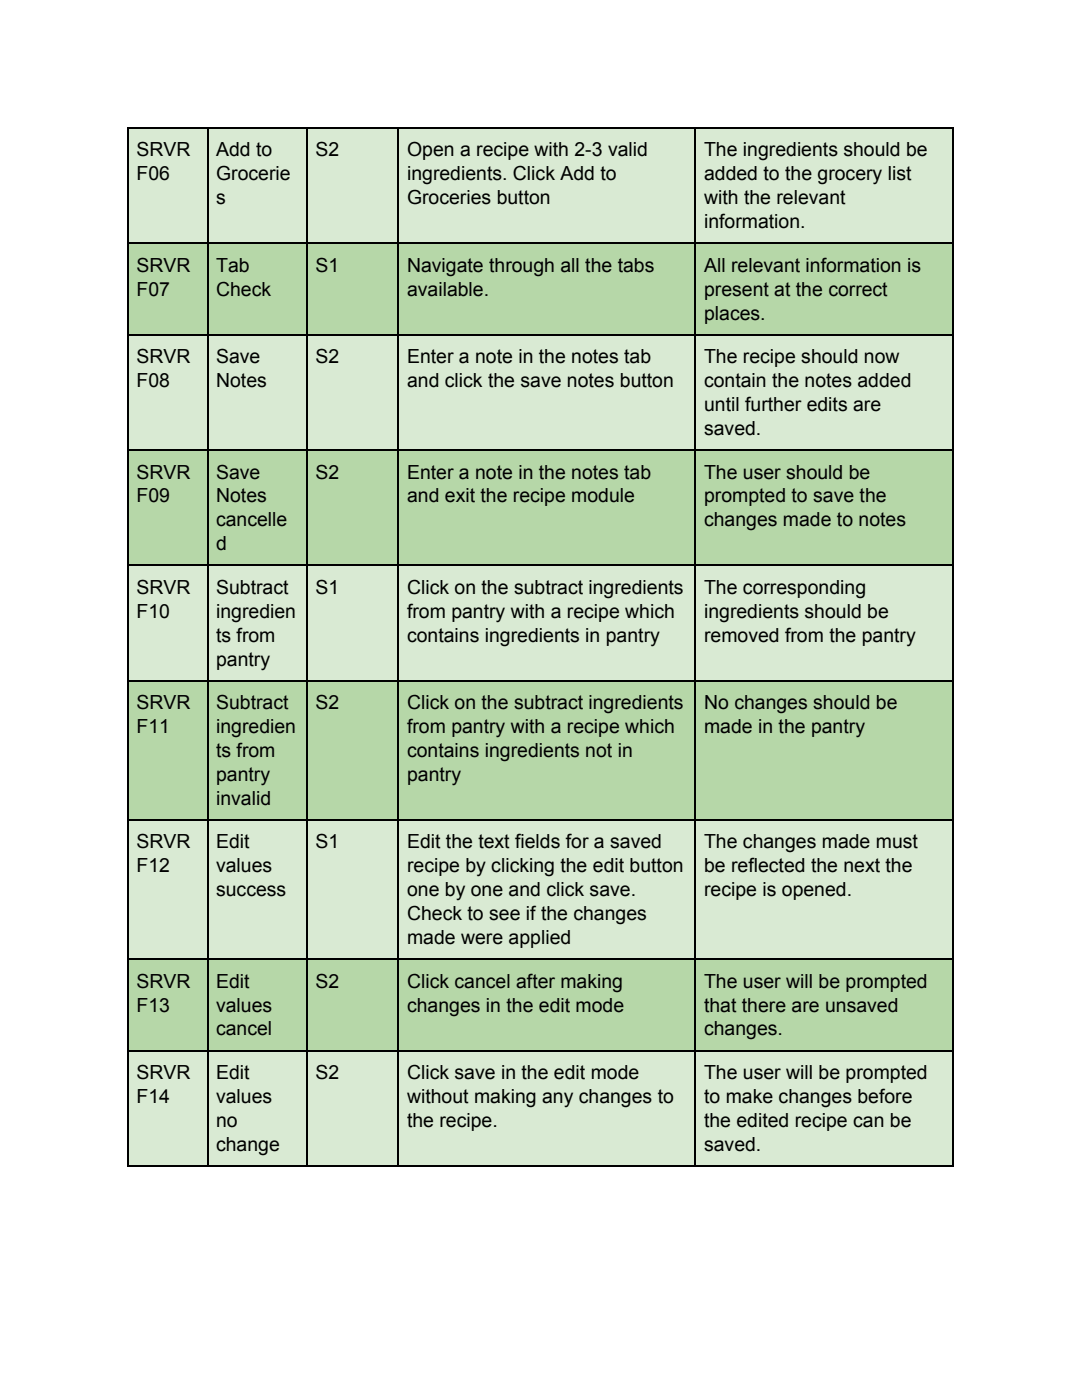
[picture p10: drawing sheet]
<svg xmlns="http://www.w3.org/2000/svg" width="216mm" height="279mm" viewBox="0 0 216 279" stroke-linecap="round" stroke-linejoin="round" font-family="sans-serif">
<defs><g id="words">
<g font-size="3.9">
<text x="27.3" y="31.2">SRVR</text>
<text x="27.3" y="36">F06</text>
<text x="43.1" y="31.2">Add to</text>
<text x="43.1" y="36">Grocerie</text>
<text x="63" y="31.2">S2</text>
<text x="81.2" y="31.2">Open a recipe with 2-3 valid</text>
<text x="81.2" y="36">ingredients. Click Add to</text>
<text x="140.5" y="31.2">The ingredients should be</text>
<text x="140.5" y="36">added to the grocery list</text>
<text x="43.1" y="40.7">s</text>
<text x="81.2" y="40.7">Groceries button</text>
<text x="140.5" y="40.7">with the relevant</text>
<text x="140.5" y="45.5">information.</text>
<text x="27.3" y="54.2">SRVR</text>
<text x="27.3" y="59">F07</text>
<text x="43.1" y="54.2">Tab</text>
<text x="43.1" y="59">Check</text>
<text x="63" y="54.2">S1</text>
<text x="81.2" y="54.2">Navigate through all the tabs</text>
<text x="81.2" y="59">available.</text>
<text x="140.5" y="54.2">All relevant information is</text>
<text x="140.5" y="59">present at the correct</text>
<text x="140.5" y="63.8">places.</text>
<text x="27.3" y="72.5">SRVR</text>
<text x="27.3" y="77.3">F08</text>
<text x="43.1" y="72.5">Save</text>
<text x="43.1" y="77.3">Notes</text>
<text x="63" y="72.5">S2</text>
<text x="81.2" y="72.5">Enter a note in the notes tab</text>
<text x="81.2" y="77.3">and click the save notes button</text>
<text x="140.5" y="72.5">The recipe should now</text>
<text x="140.5" y="77.3">contain the notes added</text>
<text x="140.5" y="82">until further edits are</text>
<text x="140.5" y="86.8">saved.</text>
<text x="27.3" y="95.5">SRVR</text>
<text x="43.1" y="95.5">Save</text>
<text x="63" y="95.5">S2</text>
<text x="81.2" y="95.5">Enter a note in the notes tab</text>
<text x="140.5" y="95.5">The user should be</text>
<text x="27.3" y="100.3">F09</text>
<text x="43.1" y="100.3">Notes</text>
<text x="81.2" y="100.3">and exit the recipe module</text>
<text x="140.5" y="100.3">prompted to save the</text>
<text x="43.1" y="105">cancelle</text>
<text x="140.5" y="105">changes made to notes</text>
<text x="43.1" y="109.8">d</text>
<text x="27.3" y="118.5">SRVR</text>
<text x="43.1" y="118.5">Subtract</text>
<text x="63" y="118.5">S1</text>
<text x="81.2" y="118.5">Click on the subtract ingredients</text>
<text x="140.5" y="118.5">The corresponding</text>
<text x="27.3" y="123.3">F10</text>
<text x="43.1" y="123.3">ingredien</text>
<text x="81.2" y="123.3">from pantry with a recipe which</text>
<text x="140.5" y="123.3">ingredients should be</text>
<text x="43.1" y="128.1">ts from</text>
<text x="81.2" y="128.1">contains ingredients in pantry</text>
<text x="140.5" y="128.1">removed from the pantry</text>
<text x="43.1" y="132.8">pantry</text>
<text x="27.3" y="141.6">SRVR</text>
<text x="43.1" y="141.6">Subtract</text>
<text x="63" y="141.6">S2</text>
<text x="81.2" y="141.6">Click on the subtract ingredients</text>
<text x="140.5" y="141.6">No changes should be</text>
<text x="27.3" y="146.3">F11</text>
<text x="43.1" y="146.3">ingredien</text>
<text x="81.2" y="146.3">from pantry with a recipe which</text>
<text x="140.5" y="146.3">made in the pantry</text>
<text x="43.1" y="151.1">ts from</text>
<text x="43.1" y="155.8">pantry</text>
<text x="81.2" y="151.1">contains ingredients not in</text>
<text x="81.2" y="155.8">pantry</text>
<text x="43.1" y="160.6">invalid</text>
<text x="27.3" y="169.3">SRVR</text>
<text x="43.1" y="169.3">Edit</text>
<text x="63" y="169.3">S1</text>
<text x="81.2" y="169.3">Edit the text fields for a saved</text>
<text x="140.5" y="169.3">The changes made must</text>
<text x="27.3" y="174.1">F12</text>
<text x="43.1" y="174.1">values</text>
<text x="43.1" y="178.9">success</text>
<text x="81.2" y="174.1">recipe by clicking the edit button</text>
<text x="81.2" y="178.9">one by one and click save.</text>
<text x="140.5" y="174.1">be reflected the next the</text>
<text x="140.5" y="178.9">recipe is opened.</text>
<text x="81.2" y="183.6">Check to see if the changes</text>
<text x="81.2" y="188.4">made were applied</text>
<text x="27.3" y="197.1">SRVR</text>
<text x="43.1" y="197.1">Edit</text>
<text x="63" y="197.1">S2</text>
<text x="81.2" y="197.1">Click cancel after making</text>
<text x="140.5" y="197.1">The user will be prompted</text>
<text x="27.3" y="201.9">F13</text>
<text x="43.1" y="201.9">values</text>
<text x="81.2" y="201.9">changes in the edit mode</text>
<text x="140.5" y="201.9">that there are unsaved</text>
<text x="43.1" y="206.6">cancel</text>
<text x="140.5" y="206.6">changes.</text>
<text x="27.3" y="215.4">SRVR</text>
<text x="43.1" y="215.4">Edit</text>
<text x="63" y="215.4">S2</text>
<text x="81.2" y="215.4">Click save in the edit mode</text>
<text x="140.5" y="215.4">The user will be prompted</text>
<text x="27.3" y="220.1">F14</text>
<text x="43.1" y="220.1">values</text>
<text x="81.2" y="220.1">without making any changes to</text>
<text x="140.5" y="220.1">to make changes before</text>
<text x="43.1" y="224.9">no</text>
<text x="81.2" y="224.9">the recipe.</text>
<text x="140.5" y="224.9">the edited recipe can be</text>
<text x="43.1" y="229.7">change</text>
<text x="140.5" y="229.7">saved.</text>
</g>
</g></defs>
<g fill="#d9ead3">
<path d="M25.4 25.4h15.9v23h-15.9z"/>
<path d="M41.3 25.4h19.8v23h-19.8z"/>
<path d="M61.1 25.4h18.3v23h-18.3z"/>
<path d="M79.4 25.4h59.2v23h-59.2z"/>
<path d="M138.6 25.4h51.4v23h-51.4z"/>
</g>
<g fill="#b6d7a8">
<path d="M25.4 48.4h15.9v18.3h-15.9z"/>
<path d="M41.3 48.4h19.8v18.3h-19.8z"/>
<path d="M61.1 48.4h18.3v18.3h-18.3z"/>
<path d="M79.4 48.4h59.2v18.3h-59.2z"/>
<path d="M138.6 48.4h51.4v18.3h-51.4z"/>
</g>
<g fill="#d9ead3">
<path d="M25.4 66.7h15.9v23h-15.9z"/>
<path d="M41.3 66.7h19.8v23h-19.8z"/>
<path d="M61.1 66.7h18.3v23h-18.3z"/>
<path d="M79.4 66.7h59.2v23h-59.2z"/>
<path d="M138.6 66.7h51.4v23h-51.4z"/>
</g>
<g fill="#b6d7a8">
<path d="M25.4 89.7h15.9v23h-15.9z"/>
<path d="M41.3 89.7h19.8v23h-19.8z"/>
<path d="M61.1 89.7h18.3v23h-18.3z"/>
<path d="M79.4 89.7h59.2v23h-59.2z"/>
<path d="M138.6 89.7h51.4v23h-51.4z"/>
</g>
<g fill="#d9ead3">
<path d="M25.4 112.7h15.9v23h-15.9z"/>
<path d="M41.3 112.7h19.8v23h-19.8z"/>
<path d="M61.1 112.7h18.3v23h-18.3z"/>
<path d="M79.4 112.7h59.2v23h-59.2z"/>
<path d="M138.6 112.7h51.4v23h-51.4z"/>
</g>
<g fill="#b6d7a8">
<path d="M25.4 135.7h15.9v27.8h-15.9z"/>
<path d="M41.3 135.7h19.8v27.8h-19.8z"/>
<path d="M61.1 135.7h18.3v27.8h-18.3z"/>
<path d="M79.4 135.7h59.2v27.8h-59.2z"/>
<path d="M138.6 135.7h51.4v27.8h-51.4z"/>
</g>
<g fill="#d9ead3">
<path d="M25.4 163.5h15.9v27.8h-15.9z"/>
<path d="M41.3 163.5h19.8v27.8h-19.8z"/>
<path d="M61.1 163.5h18.3v27.8h-18.3z"/>
<path d="M79.4 163.5h59.2v27.8h-59.2z"/>
<path d="M138.6 163.5h51.4v27.8h-51.4z"/>
</g>
<g fill="#b6d7a8">
<path d="M25.4 191.3h15.9v18.3h-15.9z"/>
<path d="M41.3 191.3h19.8v18.3h-19.8z"/>
<path d="M61.1 191.3h18.3v18.3h-18.3z"/>
<path d="M79.4 191.3h59.2v18.3h-59.2z"/>
<path d="M138.6 191.3h51.4v18.3h-51.4z"/>
</g>
<g fill="#d9ead3">
<path d="M25.4 209.6h15.9v23h-15.9z"/>
<path d="M41.3 209.6h19.8v23h-19.8z"/>
<path d="M61.1 209.6h18.3v23h-18.3z"/>
<path d="M79.4 209.6h59.2v23h-59.2z"/>
<path d="M138.6 209.6h51.4v23h-51.4z"/>
</g>
<g fill="none" stroke="#000" stroke-width=".26">
<path d="M25.4 25.5h164.8M25.5 25.4v207.4M41.4 25.4v207.4M61.3 25.4v207.4M79.5 25.4v207.4M138.8 25.4v207.4M190.1 25.4v207.4M25.4 48.6h164.8M25.4 66.8h164.8M25.4 89.8h164.8M25.4 112.8h164.8M25.4 135.9h164.8"/>
<path d="M25.4 163.6h164.8M25.4 191.4h164.8M25.4 209.7h164.8M25.4 232.7h164.8"/>
</g>
<use href="#words"/>
</svg>
